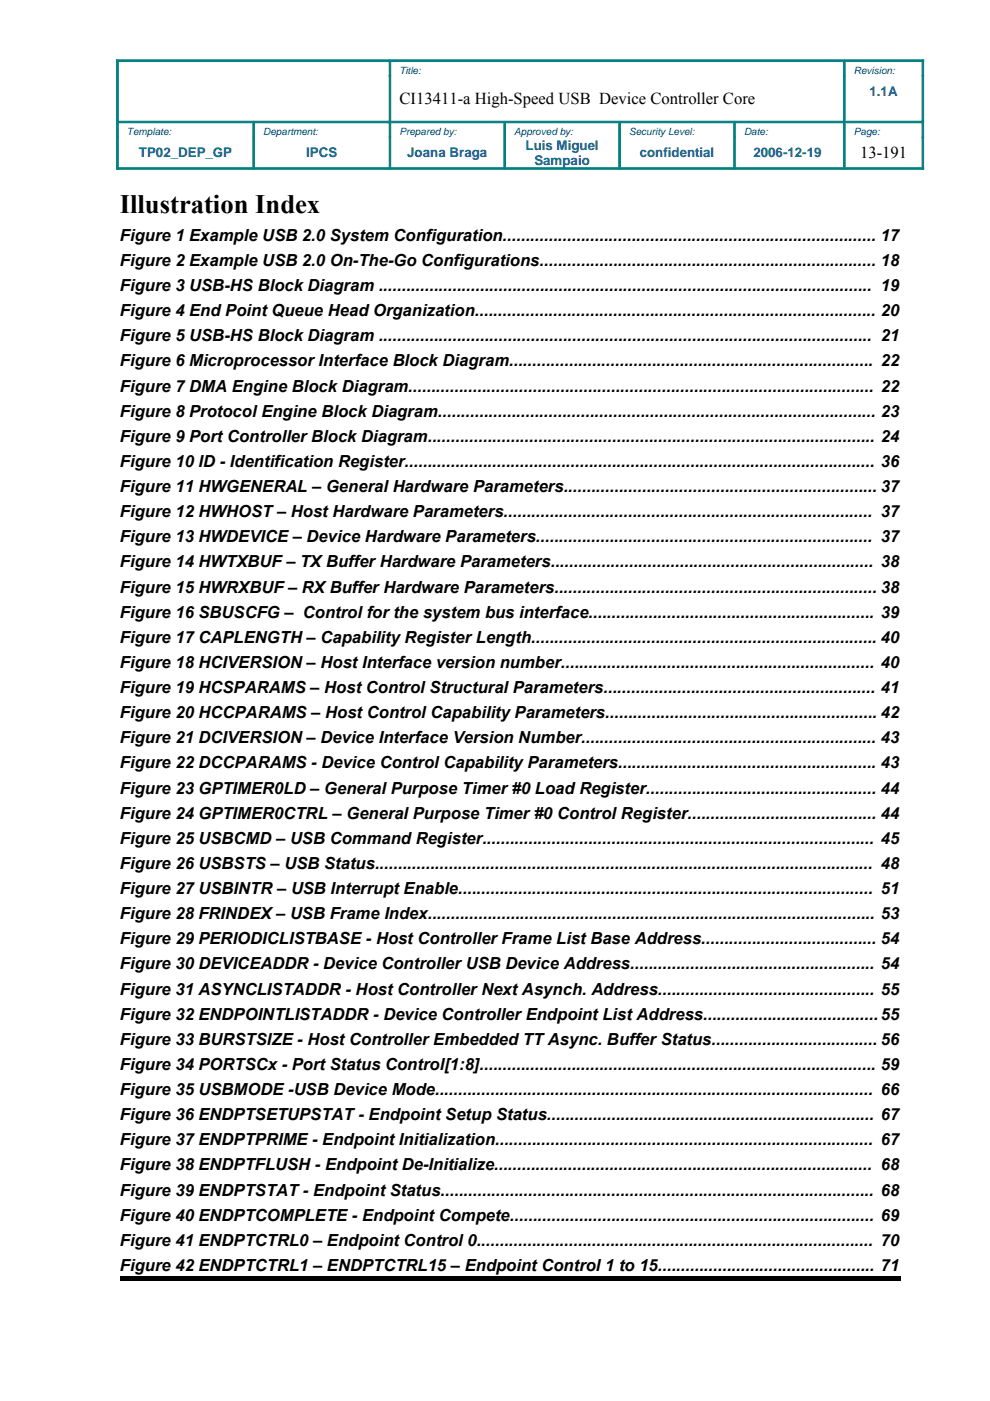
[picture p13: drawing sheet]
<svg xmlns="http://www.w3.org/2000/svg" width="210mm" height="297mm" viewBox="0 0 210 297" stroke-linecap="round" stroke-linejoin="round" font-family="sans-serif">
<defs><g id="words">
<text font-size="5.6" x="25.4" y="45.3">Illustration Index</text>
<g font-size="3.5">
<text x="84.7" y="22.2">CI13411-a High-Speed USB Device Controller Core</text>
<text x="182.4" y="33.5">13-191</text>
<text x="25.4" y="51">Figure 1 Example USB 2.0 System Configuration................................................................................. 17</text>
<text x="25.4" y="56.4">Figure 2 Example USB 2.0 On-The-Go Configurations......................................................................... 18</text>
<text x="25.4" y="61.7">Figure 3 USB-HS Block Diagram ........................................................................................................... 19</text>
<text x="25.4" y="67">Figure 4 End Point Queue Head Organization....................................................................................... 20</text>
<text x="25.4" y="72.4">Figure 5 USB-HS Block Diagram ........................................................................................................... 21</text>
<text x="25.4" y="77.7">Figure 6 Microprocessor Interface Block Diagram............................................................................... 22</text>
<text x="25.4" y="83">Figure 7 DMA Engine Block Diagram..................................................................................................... 22</text>
<text x="25.4" y="88.3">Figure 8 Protocol Engine Block Diagram............................................................................................... 23</text>
<text x="25.4" y="93.7">Figure 9 Port Controller Block Diagram................................................................................................. 24</text>
<text x="25.4" y="99">Figure 10 ID - Identification Register...................................................................................................... 36</text>
<text x="25.4" y="104.3">Figure 11 HWGENERAL – General Hardware Parameters.................................................................... 37</text>
<text x="25.4" y="109.6">Figure 12 HWHOST – Host Hardware Parameters................................................................................ 37</text>
<text x="25.4" y="115">Figure 13 HWDEVICE – Device Hardware Parameters......................................................................... 37</text>
<text x="25.4" y="120.3">Figure 14 HWTXBUF – TXBuffer Hardware Parameters...................................................................... 38</text>
<text x="25.4" y="125.6">Figure 15 HWRXBUF – RXBuffer Hardware Parameters...................................................................... 38</text>
<text x="25.4" y="131">Figure 16 SBUSCFG – Control for the system bus interface.............................................................. 39</text>
<text x="25.4" y="136.3">Figure 17 CAPLENGTH – Capability Register Length........................................................................... 40</text>
<text x="25.4" y="141.6">Figure 18 HCIVERSION – Host Interface version number.................................................................... 40</text>
<text x="25.4" y="146.9">Figure 19 HCSPARAMS – Host Control Structural Parameters........................................................... 41</text>
<text x="25.4" y="152.3">Figure 20 HCCPARAMS – Host Control Capability Parameters........................................................... 42</text>
<text x="25.4" y="157.6">Figure 21 DCIVERSION – Device Interface Version Number................................................................ 43</text>
<text x="25.4" y="162.9">Figure 22 DCCPARAMS - Device Control Capability Parameters........................................................ 43</text>
<text x="25.4" y="168.2">Figure 23 GPTIMER0LD – General Purpose Timer #0 Load Register.................................................. 44</text>
<text x="25.4" y="173.6">Figure 24 GPTIMER0CTRL – General Purpose Timer #0 Control Register......................................... 44</text>
<text x="25.4" y="178.9">Figure 25 USBCMD – USB Command Register..................................................................................... 45</text>
<text x="25.4" y="184.2">Figure 26 USBSTS – USB Status............................................................................................................ 48</text>
<text x="25.4" y="189.5">Figure 27 USBINTR – USB Interrupt Enable.......................................................................................... 51</text>
<text x="25.4" y="194.9">Figure 28 FRINDEX– USB Frame Index................................................................................................. 53</text>
<text x="25.4" y="200.2">Figure 29 PERIODICLISTBASE - Host Controller Frame List Base Address...................................... 54</text>
<text x="25.4" y="205.5">Figure 30 DEVICEADDR - Device Controller USB Device Address..................................................... 54</text>
<text x="25.4" y="210.9">Figure 31 ASYNCLISTADDR - Host Controller Next Asynch. Address............................................... 55</text>
<text x="25.4" y="216.2">Figure 32 ENDPOINTLISTADDR - Device Controller Endpoint List Address......................................55</text>
<text x="25.4" y="221.5">Figure 33 BURSTSIZE - Host Controller Embedded TT Async. Buffer Status.................................... 56</text>
<text x="25.4" y="226.8">Figure 34 PORTSCx - Port Status Control[1:8]...................................................................................... 59</text>
<text x="25.4" y="232.2">Figure 35 USBMODE -USB Device Mode............................................................................................... 66</text>
<text x="25.4" y="237.5">Figure 36 ENDPTSETUPSTAT - Endpoint Setup Status....................................................................... 67</text>
<text x="25.4" y="242.8">Figure 37 ENDPTPRIME - Endpoint Initialization.................................................................................. 67</text>
<text x="25.4" y="248.1">Figure 38 ENDPTFLUSH - Endpoint De-Initialize.................................................................................. 68</text>
<text x="25.4" y="253.5">Figure 39 ENDPTSTAT - Endpoint Status.............................................................................................. 68</text>
<text x="25.4" y="258.8">Figure 40 ENDPTCOMPLETE - Endpoint Compete............................................................................... 69</text>
<text x="25.4" y="264.1">Figure 41 ENDPTCTRL0 – Endpoint Control 0...................................................................................... 70</text>
<text x="25.4" y="269.5">Figure 42 ENDPTCTRL1 – ENDPTCTRL15 – Endpoint Control 1 to 15............................................... 71</text>
</g>
<g font-size="2.8" fill="#004186">
<text x="184.4" y="20.3">1.1A</text>
<text x="29.5" y="33.3">TP02_DEP_GP</text>
<text x="64.9" y="33.3">IPCS</text>
<text x="86.4" y="33.3">Joana Braga</text>
<text x="111.4" y="31.7">Luis Miguel</text>
<text x="113.3" y="35">Sampaio</text>
<text x="135.6" y="33.3">confidential</text>
<text x="159.7" y="33.3">2006-12-19</text>
</g>
<g font-size="2.1" fill="#004186">
<text x="84.7" y="15.6">Title:</text>
<text x="181" y="15.6">Revision:</text>
<text x="26.9" y="28.6">Template:</text>
<text x="55.8" y="28.6">Department:</text>
<text x="84.7" y="28.6">Prepared by:</text>
<text x="109" y="28.6">Approved by:</text>
<text x="133.4" y="28.6">Security Level:</text>
<text x="157.8" y="28.6">Date:</text>
<text x="181" y="28.6">Page:</text>
</g>
</g></defs>
<g fill="#008080" stroke="#008080" stroke-width=".21">
<path d="M179 12.7h16.8v.4h-16.8z" fill-rule="evenodd"/>
<path d="M24.7 12.7h58v.4h-58z" fill-rule="evenodd"/>
<path d="M82.7 12.7h96.3v.4h-96.3z" fill-rule="evenodd"/>
<path d="M179 25.7h16.5v.3h-16.5z" fill-rule="evenodd"/>
<path d="M53.8 25.7h28.9v.3h-28.9z" fill-rule="evenodd"/>
<path d="M155.7 25.7h23.3v.3h-23.3z" fill-rule="evenodd"/>
<path d="M25.1 25.7h28.7v.3h-28.7z" fill-rule="evenodd"/>
<path d="M82.7 25.7h24.3v.3h-24.3z" fill-rule="evenodd"/>
<path d="M107 25.7h24.4v.3h-24.4z" fill-rule="evenodd"/>
<path d="M131.4 25.7h24.3v.3h-24.3z" fill-rule="evenodd"/>
<path d="M179 35.6h16.8v.3h-16.8z" fill-rule="evenodd"/>
<path d="M24.7 35.6h29.1v.3h-29.1z" fill-rule="evenodd"/>
<path d="M53.8 35.6h28.9v.3h-28.9z" fill-rule="evenodd"/>
<path d="M82.7 35.6h24.3v.3h-24.3z" fill-rule="evenodd"/>
<path d="M107 35.6h24.4v.3h-24.4z" fill-rule="evenodd"/>
<path d="M131.4 35.6h24.3v.3h-24.3z" fill-rule="evenodd"/>
<path d="M155.7 35.6h23.3v.3h-23.3z" fill-rule="evenodd"/>
<path d="M24.7 29.1h.4v6.8h-.4z" fill-rule="evenodd"/>
<path d="M24.7 12.7h.4v13h-.4z" fill-rule="evenodd"/>
<path d="M24.7 25.7h.4v3.4h-.4z" fill-rule="evenodd"/>
<path d="M53.6 26.1h.3v3h-.3z" fill-rule="evenodd"/>
<path d="M53.6 29.1h.3v6.4h-.3z" fill-rule="evenodd"/>
<path d="M82.5 16.1h.3v9.6h-.3z" fill-rule="evenodd"/>
<path d="M82.5 13.1h.3v3h-.3z" fill-rule="evenodd"/>
<path d="M82.5 25.7h.3v3.4h-.3z" fill-rule="evenodd"/>
<path d="M82.5 29.1h.3v6.4h-.3z" fill-rule="evenodd"/>
<path d="M106.9 26.1h.3v3h-.3z" fill-rule="evenodd"/>
<path d="M106.9 29.1h.3v6.4h-.3z" fill-rule="evenodd"/>
<path d="M131.2 26.1h.4v3h-.4z" fill-rule="evenodd"/>
<path d="M131.2 29.1h.4v6.4h-.4z" fill-rule="evenodd"/>
<path d="M155.6 26.1h.3v3h-.3z" fill-rule="evenodd"/>
<path d="M155.6 29.1h.3v6.4h-.3z" fill-rule="evenodd"/>
<path d="M178.9 13.1h.3v3h-.3z" fill-rule="evenodd"/>
<path d="M178.9 16.1h.3v9.6h-.3z" fill-rule="evenodd"/>
<path d="M178.9 25.7h.3v3.4h-.3z" fill-rule="evenodd"/>
<path d="M178.9 29.1h.3v6.4h-.3z" fill-rule="evenodd"/>
<path d="M195.5 29.1h.3v6.8h-.3z" fill-rule="evenodd"/>
<path d="M195.5 16.1h.3v9.6h-.3z" fill-rule="evenodd"/>
<path d="M195.5 12.7h.3v3.4h-.3z" fill-rule="evenodd"/>
<path d="M195.5 25.7h.3v3.4h-.3z" fill-rule="evenodd"/>
</g>
<path d="M25.4 270.5h165.6v.9h-165.6z" fill-rule="evenodd" fill="#000"/>
<use href="#words"/>
</svg>
